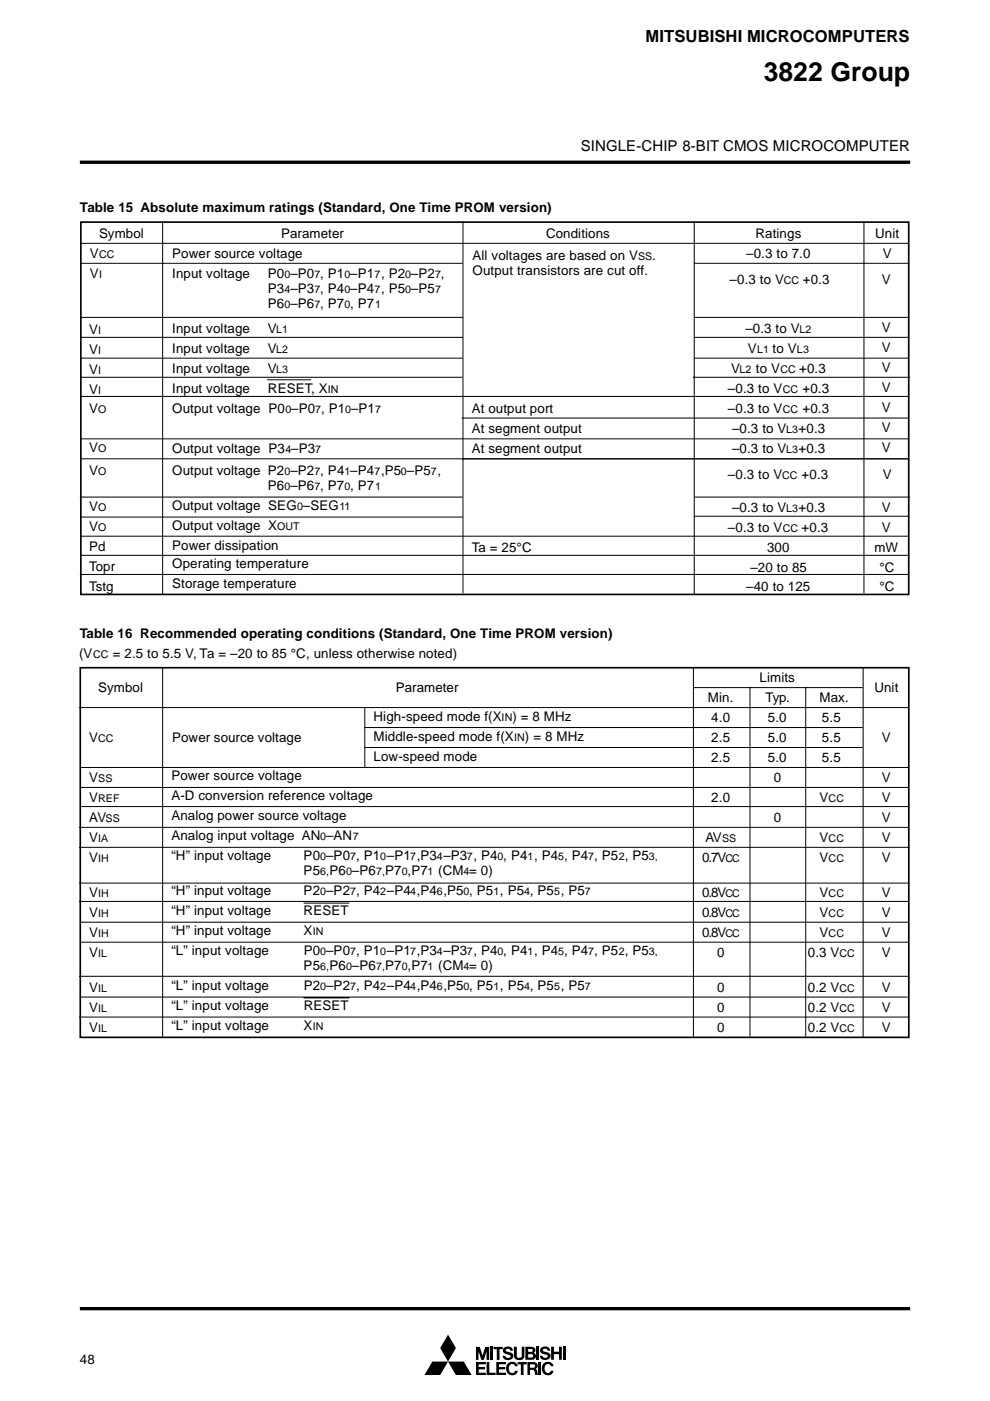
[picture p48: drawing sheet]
<svg xmlns="http://www.w3.org/2000/svg" width="210mm" height="297mm" viewBox="0 0 210 297" stroke-linecap="round" stroke-linejoin="round" font-family="sans-serif">
<defs><g id="words">
<text font-size="5.6" x="161.9" y="17.1">3822 Group</text>
<text font-size="3.5" x="136.9" y="9">MITSUBISHI MICROCOMPUTERS</text>
<text font-size="3.2" x="123.1" y="31.9">SINGLE-CHIP 8-BIT CMOS MICROCOMPUTER</text>
<g font-size="2.8">
<text x="16.9" y="45">Table 15 Absolute maximum ratings (Standard, One Time PROM version)</text>
<text x="21" y="50.4">Symbol</text>
<text x="59.6" y="50.4">Parameter</text>
<text x="115.8" y="50.4">Conditions</text>
<text x="160.2" y="50.4">Ratings</text>
<text x="185.6" y="50.4">Unit</text>
<text x="19" y="54.7">V</text>
<text x="19" y="58.9">V</text>
<text x="36.5" y="54.7">Power source voltage</text>
<text x="36.5" y="58.9">Input voltage</text>
<text x="56.8" y="58.9">P0 –P0 , P1 –P1 , P2 –P2 ,</text>
<text x="100.2" y="55.2">All voltages are based on V</text>
<text x="100.2" y="58.4">Output transistors are cut off.</text>
<text x="138.3" y="55.2">.</text>
<text x="158.2" y="54.7">–0.3 to 7.0</text>
<text x="187.1" y="54.7">V</text>
<text x="56.8" y="62.1">P3 –P3 , P4 –P4 , P5 –P5</text>
<text x="56.8" y="65.3">P6 –P6 , P7 , P7</text>
<text x="154.7" y="60.1">–0.3 to V</text>
<text x="170.2" y="60.1">+0.3</text>
<text x="187" y="60.1">V</text>
<text x="18.9" y="70.7">V</text>
<text x="36.5" y="70.6">Input voltage</text>
<text x="56.8" y="70.6">V</text>
<text x="158" y="70.6">–0.3 to V</text>
<text x="187" y="70.4">V</text>
<text x="18.9" y="75">V</text>
<text x="36.5" y="74.8">Input voltage</text>
<text x="56.8" y="74.8">V</text>
<text x="158.6" y="74.8">V</text>
<text x="163.8" y="74.8">to V</text>
<text x="187" y="74.6">V</text>
<text x="18.9" y="79.2">V</text>
<text x="18.9" y="83.4">V</text>
<text x="36.5" y="79">Input voltage</text>
<text x="36.5" y="83.3">Input voltage</text>
<text x="56.8" y="79">V</text>
<text x="56.8" y="83.3">RESET, X</text>
<text x="154.3" y="83.3">–0.3 to V</text>
<text x="155" y="79">V</text>
<text x="160.3" y="79">to V</text>
<text x="169.4" y="79">+0.3</text>
<text x="170.1" y="83.3">+0.3</text>
<text x="187" y="78.8">V</text>
<text x="187" y="83.1">V</text>
<text x="18.9" y="87.7">V</text>
<text x="36.5" y="87.5">Output voltage P0 –P0 , P1 –P1</text>
<text x="100" y="87.5">At output port</text>
<text x="154.3" y="87.5">–0.3 to V</text>
<text x="170.1" y="87.5">+0.3</text>
<text x="187" y="87.3">V</text>
<text x="18.9" y="95.8">V</text>
<text x="36.5" y="96">Output voltage P3 –P3</text>
<text x="100" y="91.7">At segment output</text>
<text x="100" y="96">At segment output</text>
<text x="155.2" y="91.7">–0.3 to V</text>
<text x="155.2" y="96">–0.3 to V</text>
<text x="169.3" y="91.7">+0.3</text>
<text x="169.3" y="96">+0.3</text>
<text x="187" y="91.5">V</text>
<text x="187" y="95.8">V</text>
<text x="18.9" y="100.7">V</text>
<text x="36.5" y="100.7">Output voltage P2 –P2 , P4 –P4 ,P5 –P5 ,</text>
<text x="154.3" y="101.6">–0.3 to V</text>
<text x="170" y="101.6">+0.3</text>
<text x="187.1" y="101.6">V</text>
<text x="56.8" y="103.9">P6 –P6 , P7 , P7</text>
<text x="18.9" y="108.3">V</text>
<text x="18.9" y="112.5">V</text>
<text x="36.5" y="108.1">Output voltage SEG –SEG</text>
<text x="36.5" y="112.4">Output voltage X</text>
<text x="154.3" y="112.7">–0.3 to V</text>
<text x="155.2" y="108.5">–0.3 to V</text>
<text x="169.3" y="108.5">+0.3</text>
<text x="170" y="112.7">+0.3</text>
<text x="187" y="108.5">V</text>
<text x="187" y="112.7">V</text>
<text x="18.9" y="116.8">Pd</text>
<text x="36.5" y="116.6">Power dissipation</text>
<text x="100" y="117.1">Ta = 25°C</text>
<text x="162.6" y="116.9">300</text>
<text x="185.4" y="116.9">mW</text>
<text x="18.9" y="121">Topr</text>
<text x="18.9" y="125.2">Tstg</text>
<text x="36.5" y="120.5">Operating temperature</text>
<text x="36.5" y="124.7">Storage temperature</text>
<text x="158.2" y="125.2">–40 to 125</text>
<text x="159.1" y="121.2">–20 to 85</text>
<text x="186.4" y="121.2">°C</text>
<text x="186.4" y="125.2">°C</text>
<text x="16.9" y="135.3">Table 16 Recommended operating conditions (Standard, One Time PROM version)</text>
<text x="16.8" y="139.5">(V</text>
<text x="23.9" y="139.5">= 2.5 to 5.5 V, Ta = –20 to 85 °C, unless otherwise noted)</text>
<text x="20.8" y="146.8">Symbol</text>
<text x="83.9" y="146.8">Parameter</text>
<text x="150.1" y="148.9">Min.</text>
<text x="161" y="144.6">Limits</text>
<text x="162.3" y="148.9">Typ.</text>
<text x="173.7" y="148.9">Max.</text>
<text x="185.4" y="146.8">Unit</text>
<text x="79.2" y="152.9">High-speed mode f(X</text>
<text x="108.7" y="152.9">) = 8 MHz</text>
<text x="150.8" y="153.1">4.0</text>
<text x="162.8" y="153.1">5.0</text>
<text x="174.3" y="153.1">5.5</text>
<text x="18.9" y="157.3">V</text>
<text x="36.5" y="157.3">Power source voltage</text>
<text x="79.2" y="157.2">Middle-speed mode f(X</text>
<text x="79.2" y="161.4">Low-speed mode</text>
<text x="111.3" y="157.2">) = 8 MHz</text>
<text x="150.8" y="157.3">2.5</text>
<text x="150.8" y="161.6">2.5</text>
<text x="162.8" y="157.3">5.0</text>
<text x="162.8" y="161.6">5.0</text>
<text x="174.3" y="157.3">5.5</text>
<text x="174.3" y="161.6">5.5</text>
<text x="187" y="157.3">V</text>
<text x="18.9" y="165.8">V</text>
<text x="36.3" y="165.5">Power source voltage</text>
<text x="164" y="165.8">0</text>
<text x="187" y="165.8">V</text>
<text x="18.9" y="170">V</text>
<text x="36.3" y="169.7">A-D conversion reference voltage</text>
<text x="36.3" y="173.9">Analog power source voltage</text>
<text x="150.8" y="170">2.0</text>
<text x="173.7" y="170">V</text>
<text x="187" y="170">V</text>
<text x="18.9" y="174.3">AV</text>
<text x="18.9" y="178.5">V</text>
<text x="36.3" y="178.2">Analog input voltage AN –AN</text>
<text x="149.6" y="178.5">AV</text>
<text x="164" y="174.3">0</text>
<text x="173.7" y="178.5">V</text>
<text x="187" y="174.3">V</text>
<text x="187" y="178.5">V</text>
<text x="18.9" y="182.7">V</text>
<text x="36.3" y="182.4">“H” input voltage</text>
<text x="64.4" y="185.6">P5</text>
<text x="64.4" y="182.4">P0 –P0 , P1 –P1 ,P3 –P3 , P4 , P4 , P4 , P4 , P5 , P5</text>
<text x="69.8" y="185.6">P6 –P6</text>
<text x="81.7" y="185.6">P7 ,P7</text>
<text x="92.9" y="185.6">(CM = 0)</text>
<text x="148.9" y="182.7">0.7V</text>
<text x="173.7" y="182.7">V</text>
<text x="187" y="182.7">V</text>
<text x="18.9" y="190.1">V</text>
<text x="36.3" y="189.8">“H” input voltage</text>
<text x="64.4" y="189.8">P2 –P2 , P4 –P4 ,P4 ,P5 , P5 , P5 , P5 , P5</text>
<text x="148.9" y="190.1">0.8V</text>
<text x="173.7" y="190.1">V</text>
<text x="187" y="190.1">V</text>
<text x="18.9" y="194.4">V</text>
<text x="36.3" y="194">“H” input voltage</text>
<text x="64.4" y="194">RESET</text>
<text x="148.9" y="194.4">0.8V</text>
<text x="173.7" y="194.4">V</text>
<text x="187" y="194.4">V</text>
<text x="18.9" y="198.6">V</text>
<text x="18.9" y="202.8">V</text>
<text x="36.3" y="198.3">“H” input voltage</text>
<text x="36.3" y="202.5">“L” input voltage</text>
<text x="64.4" y="198.3">X</text>
<text x="64.4" y="202.5">P0 –P0 , P1 –P1 ,P3 –P3 , P4 , P4 , P4 , P4 , P5 , P5</text>
<text x="148.9" y="198.6">0.8V</text>
<text x="152" y="202.8">0</text>
<text x="171.3" y="202.8">0.3 V</text>
<text x="173.7" y="198.6">V</text>
<text x="187" y="198.6">V</text>
<text x="187" y="202.8">V</text>
<text x="36.3" y="209.9">“L” input voltage</text>
<text x="64.4" y="205.7">P5</text>
<text x="64.4" y="209.9">P2 –P2 , P4 –P4 ,P4 ,P5 , P5 , P5 , P5 , P5</text>
<text x="69.8" y="205.7">P6 –P6</text>
<text x="81.7" y="205.7">P7 ,P7</text>
<text x="92.9" y="205.7">(CM = 0)</text>
<text x="18.9" y="210.3">V</text>
<text x="18.9" y="214.5">V</text>
<text x="36.3" y="214.1">“L” input voltage</text>
<text x="64.4" y="214.1">RESET</text>
<text x="152" y="210.3">0</text>
<text x="152" y="214.5">0</text>
<text x="171.3" y="210.3">0.2 V</text>
<text x="171.3" y="214.5">0.2 V</text>
<text x="187" y="210.3">V</text>
<text x="187" y="214.5">V</text>
<text x="18.9" y="218.7">V</text>
<text x="36.3" y="218.4">“L” input voltage</text>
<text x="64.4" y="218.4">X</text>
<text x="152" y="218.7">0</text>
<text x="171.3" y="218.7">0.2 V</text>
<text x="187" y="218.7">V</text>
<text x="16.9" y="289.1">48</text>
</g>
<g font-size="2.3">
<text x="21" y="54.7">CC</text>
<text x="21" y="58.9">I</text>
<text x="60.3" y="58.9">0</text>
<text x="66.7" y="58.9">7</text>
<text x="73" y="58.9">0</text>
<text x="79.4" y="58.9">7</text>
<text x="85.9" y="58.9">0</text>
<text x="92.3" y="58.9">7</text>
<text x="135.3" y="55.2">SS</text>
<text x="60.3" y="62.1">4</text>
<text x="60.3" y="65.3">0</text>
<text x="66.7" y="62.1">7</text>
<text x="66.7" y="65.3">7</text>
<text x="73" y="62.1">0</text>
<text x="73" y="65.3">0</text>
<text x="79.4" y="62.1">7</text>
<text x="79.6" y="65.3">1</text>
<text x="85.9" y="62.1">0</text>
<text x="92.3" y="62.1">7</text>
<text x="166.2" y="60.1">CC</text>
<text x="20.8" y="70.7">I</text>
<text x="58.6" y="70.6">L1</text>
<text x="169.5" y="70.6">L2</text>
<text x="20.8" y="75">I</text>
<text x="58.6" y="74.8">L2</text>
<text x="160.5" y="74.8">L1</text>
<text x="169" y="74.8">L3</text>
<text x="20.8" y="79.2">I</text>
<text x="20.8" y="83.4">I</text>
<text x="58.6" y="79">L3</text>
<text x="69.5" y="83.3">IN</text>
<text x="156.8" y="79">L2</text>
<text x="165.5" y="79">CC</text>
<text x="166" y="83.3">CC</text>
<text x="20.8" y="87.7">O</text>
<text x="60.5" y="87.5">0</text>
<text x="66.9" y="87.5">7</text>
<text x="73.2" y="87.5">0</text>
<text x="79.6" y="87.5">7</text>
<text x="166" y="87.5">CC</text>
<text x="20.8" y="95.8">O</text>
<text x="60.5" y="96">4</text>
<text x="66.9" y="96">7</text>
<text x="166.7" y="91.7">L3</text>
<text x="166.7" y="96">L3</text>
<text x="20.8" y="100.7">O</text>
<text x="60.3" y="100.7">0</text>
<text x="66.7" y="100.7">7</text>
<text x="73" y="100.7">1</text>
<text x="79.4" y="100.7">7</text>
<text x="85" y="100.7">0</text>
<text x="91.4" y="100.7">7</text>
<text x="165.8" y="101.6">CC</text>
<text x="60.3" y="103.9">0</text>
<text x="66.7" y="103.9">7</text>
<text x="73" y="103.9">0</text>
<text x="79.6" y="103.9">1</text>
<text x="20.8" y="108.3">O</text>
<text x="20.8" y="112.5">O</text>
<text x="58.7" y="112.4">OUT</text>
<text x="63" y="108.1">0</text>
<text x="72" y="108.1">11</text>
<text x="166" y="112.7">CC</text>
<text x="166.7" y="108.5">L3</text>
<text x="19.8" y="139.5">CC</text>
<text x="106.4" y="152.9">IN</text>
<text x="20.8" y="157.3">CC</text>
<text x="109" y="157.2">IN</text>
<text x="20.8" y="165.8">SS</text>
<text x="20.8" y="170">REF</text>
<text x="175.7" y="170">CC</text>
<text x="20.8" y="178.5">IA</text>
<text x="22.4" y="174.3">SS</text>
<text x="67.9" y="178.2">0</text>
<text x="74.8" y="178.2">7</text>
<text x="153.1" y="178.5">SS</text>
<text x="175.7" y="178.5">CC</text>
<text x="20.8" y="182.7">IH</text>
<text x="67.9" y="182.4">0</text>
<text x="67.9" y="185.6">6,</text>
<text x="73.4" y="185.6">0</text>
<text x="74.3" y="182.4">7</text>
<text x="79.7" y="185.6">7,</text>
<text x="80.6" y="182.4">0</text>
<text x="85.2" y="185.6">0</text>
<text x="87" y="182.4">7</text>
<text x="90.7" y="185.6">1</text>
<text x="92.6" y="182.4">4</text>
<text x="98.2" y="185.6">4</text>
<text x="99" y="182.4">7</text>
<text x="105.5" y="182.4">0</text>
<text x="111.8" y="182.4">1</text>
<text x="118.4" y="182.4">5</text>
<text x="124.7" y="182.4">7</text>
<text x="131.2" y="182.4">2</text>
<text x="137.6" y="182.4">3,</text>
<text x="153.8" y="182.7">CC</text>
<text x="175.7" y="182.7">CC</text>
<text x="20.8" y="190.1">IH</text>
<text x="67.9" y="189.8">0</text>
<text x="74.3" y="189.8">7</text>
<text x="80.6" y="189.8">2</text>
<text x="87" y="189.8">4</text>
<text x="92.6" y="189.8">6</text>
<text x="98.2" y="189.8">0</text>
<text x="104.6" y="189.8">1</text>
<text x="111.1" y="189.8">4</text>
<text x="117.5" y="189.8">5</text>
<text x="124" y="189.8">7</text>
<text x="153.8" y="190.1">CC</text>
<text x="175.7" y="190.1">CC</text>
<text x="20.8" y="194.4">IH</text>
<text x="153.8" y="194.4">CC</text>
<text x="175.7" y="194.4">CC</text>
<text x="20.8" y="198.6">IH</text>
<text x="20.8" y="202.8">IL</text>
<text x="66.3" y="198.3">IN</text>
<text x="67.9" y="202.5">0</text>
<text x="74.3" y="202.5">7</text>
<text x="80.6" y="202.5">0</text>
<text x="87" y="202.5">7</text>
<text x="92.6" y="202.5">4</text>
<text x="99" y="202.5">7</text>
<text x="105.5" y="202.5">0</text>
<text x="111.8" y="202.5">1</text>
<text x="118.4" y="202.5">5</text>
<text x="124.7" y="202.5">7</text>
<text x="131.2" y="202.5">2</text>
<text x="137.6" y="202.5">3,</text>
<text x="153.8" y="198.6">CC</text>
<text x="175.7" y="198.6">CC</text>
<text x="178" y="202.8">CC</text>
<text x="67.9" y="205.7">6,</text>
<text x="67.9" y="209.9">0</text>
<text x="73.4" y="205.7">0</text>
<text x="74.3" y="209.9">7</text>
<text x="79.7" y="205.7">7,</text>
<text x="80.6" y="209.9">2</text>
<text x="85.2" y="205.7">0</text>
<text x="87" y="209.9">4</text>
<text x="90.7" y="205.7">1</text>
<text x="92.6" y="209.9">6</text>
<text x="98.2" y="205.7">4</text>
<text x="98.2" y="209.9">0</text>
<text x="104.6" y="209.9">1</text>
<text x="111.1" y="209.9">4</text>
<text x="117.5" y="209.9">5</text>
<text x="124" y="209.9">7</text>
<text x="20.8" y="210.3">IL</text>
<text x="20.8" y="214.5">IL</text>
<text x="178" y="210.3">CC</text>
<text x="178" y="214.5">CC</text>
<text x="20.8" y="218.7">IL</text>
<text x="66.3" y="218.4">IN</text>
<text x="178" y="218.7">CC</text>
</g>
</g></defs>
<g fill="#000">
<path d="M100.9 285.6h.8l.6 1.8 .6-1.8h.8v2.7h-.5v-1.7l-.6 1.7h-.6l-.5-1.7v1.7h-.6zM100.9 288.8h2.1v.5h-1.5v.5h1.3v.5h-1.3v.7h1.5v.5h-2.1zM103.2 288.8h.5v2.2h1.4v.5h-1.9zM103.9 285.6h.6v2.7h-.6zM104.6 285.6h2v.5h-.7v2.2h-.6v-2.2h-.7zM105.2 288.8h2.1v.5h-1.5v.5h1.3v.5h-1.3v.7h1.5v.5h-2.1zM106.8 285.8a1.14 1.14 0 0 1 2 .6h-.6a.47 .47 0 0 0-.5-.4 .47 .47 0 0 0-.4 .4l.4 .2a.89 .89 0 0 1 1 .4 .89 .89 0 0 1-.1 1 1.18 1.18 0 0 1-1.2 .4 1.18 1.18 0 0 1-.8-.9h.5a.55 .55 0 0 0 .6 .4 .55 .55 0 0 0 .5-.5l-.3-.2a1.03 1.03 0 0 1-1.2-1.2zM109 285.5h.6v2.1a.55 .55 0 0 0 .6 .3 .55 .55 0 0 0 .4-.6v-1.8h.6v2.2a1.16 1.16 0 0 1-1.2 .7 1.16 1.16 0 0 1-1-1zM107.8 289a1.21 1.21 0 0 1 2 .7h-.6a.69 .69 0 0 0-.8-.5 .69 .69 0 0 0-.5 .8 .73 .73 0 0 0 .3 1 .73 .73 0 0 0 1-.4h.6a1.3 1.3 0 0 1-1.7 .9 1.3 1.3 0 0 1-.8-1.7zM109.7 288.8h2v.5h-.7v2.2h-.6v-2.2h-.7zM111.4 285.5h1.1a.72 .72 0 0 1 .9 .4 .72 .72 0 0 1-.2 .9 .78 .78 0 0 1 .4 .8 .78 .78 0 0 1-.6 .7h-1.6zM111.8 288.8a2.48 2.48 0 0 1 2.1 .4l.1 .6-.4 .4 .3 .4 .1 .9h-.5a1.2 1.2 0 0 0-.5-1.1h-.6v1.1h-.6z"/>
<path d="M113.7 285.5h.6v2.8h-.6zM114.2 288.8h.5v2.7h-.5zM114.7 285.8a1.12 1.12 0 0 1 1.2-.3 1.12 1.12 0 0 1 .7 .9h-.5a.5 .5 0 0 0-.5-.4 .5 .5 0 0 0-.5 .4l.3 .2a1.26 1.26 0 0 1 1.3 .9 1.2 1.2 0 0 1-1.1 .9 1.2 1.2 0 0 1-1.2-1h.6a.56 .56 0 0 0 .6 .5 .56 .56 0 0 0 .5-.5l-.3-.2a1.33 1.33 0 0 1-1.3-.9zM115.3 289a1.22 1.22 0 0 1 2.1 .7h-.6a.69 .69 0 0 0-.9-.5 .69 .69 0 0 0-.4 .8 .73 .73 0 0 0 .3 1 .73 .73 0 0 0 1-.4h.6a1.3 1.3 0 0 1-1.7 .9 1.3 1.3 0 0 1-.8-1.7zM116.9 285.5h.5v1.1h1.1v-1.1h.6v2.8h-.6v-1.2h-1.1v1.2h-.5zM119.3 285.5h.6v2.8h-.6z"/>
</g>
<g fill="#fff">
<path d="M112 286h.8l.1 .4-.2 .2h-.7z"/>
<path d="M112.4 289.3h.4a.39 .39 0 0 1 .6 .2 .39 .39 0 0 1-.3 .5h-.7z"/>
<path d="M112 287.1h.7a.37 .37 0 0 1 .3 .4 .37 .37 0 0 1-.3 .3h-.7z"/>
</g>
<path d="M95 283l1.7 2.8-1.7 2.9h3.3l1.7 2.8h-3.3l-1.7-2.8-1.7 2.8h-3.3l1.7-2.8h3.3l-1.7-2.9z" fill="#000"/>
<path d="M16.9 34.4h176.1M16.9 277.5h176.1" fill="none" stroke="#000" stroke-width=".71" stroke-linecap="butt"/>
<g fill="none" stroke="#000" stroke-width=".21">
<path d="M17.1 51.6h175.5M17.1 55.8h81M34.5 46.9v79M98.2 46.9v78.9M147.1 55.8h45.7M147.2 46.9v79M183.2 46.9v78.9M17.1 67.3h81M17.1 71.5h81M17.1 80h81M17.1 75.9h81M146.9 80h46.1"/>
<path d="M147.1 67.3h45.7M147.1 71.5h45.7M147.1 75.9h45.7M17.1 97.3h175.7M17.1 84h175.7M17.1 93h175.7M56.6 80.5h9.4M97.9 88.6h94.9M16.9 105.4h81.2M17.1 117.7h175.7M17.1 109.6h81M17.1 113.7h175.7"/>
<path d="M147.1 109.4h45.7M147.3 105.4h45.7M16.9 121.8h175.9M16.8 150h176M34.5 141.5v78.5M77.3 154.3h105.6M77.3 158.5h105.6M77.3 149.9v12.9M146.9 145.8h36M147 141.5v78.5M159 145.7v74.1M170.8 145.7v74.1"/>
<path d="M183 141.5v78.5M16.8 175.4h176M16.8 179.7h176M17.1 162.7h175.5M17.1 167h175.5M17.3 171h175.5M16.8 187.2h176M16.8 191.1h176M17.1 195.5h175.5M17.1 199.8h175.5M64.4 191.5h9.7M16.8 207h176"/>
<path d="M16.8 215.6h176M16.9 211.4h175.9M64.4 211.6h9.7"/>
</g>
<path d="M17.1 47.1h175.6v78.9h-175.6zM17 141.6h175.7v78.3h-175.7z" fill="none" stroke="#000" stroke-width=".35"/>
<use href="#words"/>
</svg>
